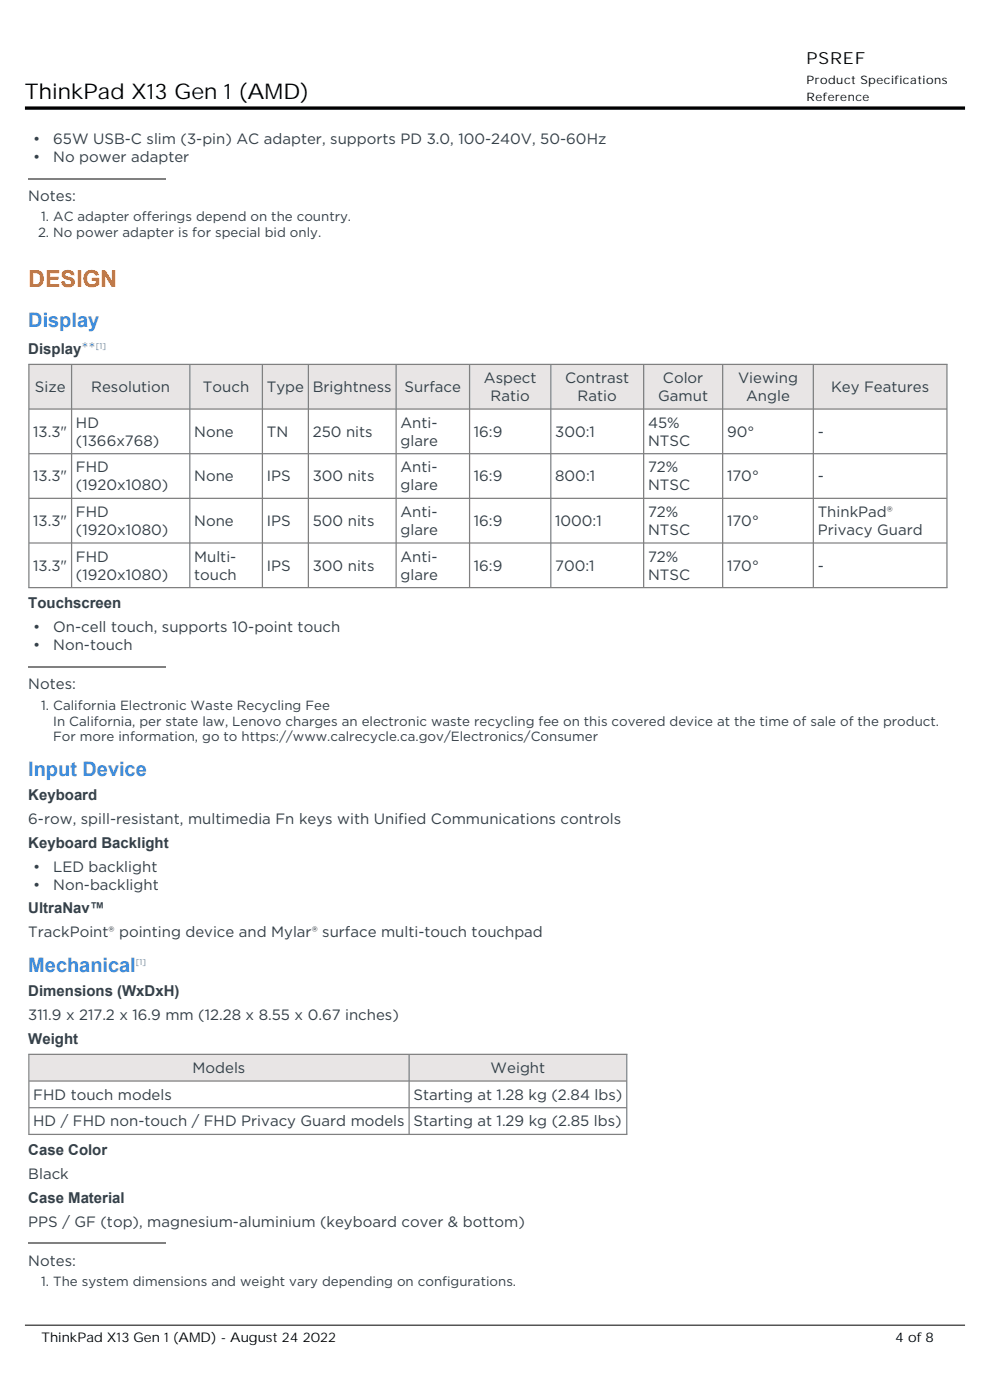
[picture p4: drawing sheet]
<svg xmlns="http://www.w3.org/2000/svg" width="210mm" height="297mm" viewBox="0 0 210 297" stroke-linecap="round" stroke-linejoin="round" font-family="sans-serif">
<defs><g id="words">
<text font-size="4.9" fill="#ff6a00" x="6" y="60.9">DESIGN</text>
<text font-size="4.6" x="5.3" y="21.1">ThinkPad X13 Gen 1 (AMD)</text>
<g font-size="4.2" fill="#3e8ddd">
<text x="6" y="69.3">Display</text>
<text x="6" y="164.5">Input Device</text>
<text x="6" y="206.2">Mechanical</text>
</g>
<text font-size="3.5" x="171.1" y="13.6">PSREF</text>
<g font-size="3.2" fill="#333f48">
<text x="7" y="30.6">•</text>
<text x="7" y="34.4">•</text>
<text x="11.3" y="30.6">65W USB-C slim (3-pin) AC adapter, supports PD 3.0, 100-240V, 50-60Hz</text>
<text x="11.3" y="34.4">No power adapter</text>
<text x="6" y="42.7">Notes:</text>
<text x="6" y="75">Display**</text>
<text x="7.4" y="83.2">Size</text>
<text x="19.4" y="83.2">Resolution</text>
<text x="43.1" y="83.2">Touch</text>
<text x="56.6" y="83.2">Type</text>
<text x="66.3" y="83.2">Brightness</text>
<text x="85.8" y="83.2">Surface</text>
<text x="102.6" y="81.3">Aspect</text>
<text x="119.9" y="81.3">Contrast</text>
<text x="140.6" y="81.3">Color</text>
<text x="156.5" y="81.3">Viewing</text>
<text x="176.3" y="83.2">Key Features</text>
<text x="104.1" y="85.1">Ratio</text>
<text x="122.5" y="85.1">Ratio</text>
<text x="139.6" y="85.1">Gamut</text>
<text x="158.3" y="85.1">Angle</text>
<text x="7.1" y="92.7">13.3&quot;</text>
<text x="16.1" y="90.7">HD</text>
<text x="16.1" y="94.6">(1366x768)</text>
<text x="41.2" y="92.7">None</text>
<text x="56.6" y="92.7">TN</text>
<text x="66.3" y="92.7">250 nits</text>
<text x="85" y="90.7">Anti-</text>
<text x="85" y="94.6">glare</text>
<text x="100.5" y="92.7">16:9</text>
<text x="117.8" y="92.7">300:1</text>
<text x="137.5" y="90.7">45%</text>
<text x="137.5" y="94.6">NTSC</text>
<text x="154.2" y="92.7">90°</text>
<text x="173.5" y="92.7">-</text>
<text x="16.1" y="100.2">FHD</text>
<text x="85" y="100.2">Anti-</text>
<text x="137.5" y="100.2">72%</text>
<text x="7.1" y="102.1">13.3&quot;</text>
<text x="16.1" y="104">(1920x1080)</text>
<text x="41.2" y="102.1">None</text>
<text x="56.6" y="102.1">IPS</text>
<text x="66.3" y="102.1">300 nits</text>
<text x="85" y="104">glare</text>
<text x="100.5" y="102.1">16:9</text>
<text x="117.8" y="102.1">800:1</text>
<text x="137.5" y="104">NTSC</text>
<text x="154.2" y="102.1">170°</text>
<text x="173.5" y="102.1">-</text>
<text x="7.1" y="111.6">13.3&quot;</text>
<text x="16.1" y="109.7">FHD</text>
<text x="16.1" y="113.5">(1920x1080)</text>
<text x="41.2" y="111.6">None</text>
<text x="56.6" y="111.6">IPS</text>
<text x="66.3" y="111.6">500 nits</text>
<text x="85" y="109.7">Anti-</text>
<text x="85" y="113.5">glare</text>
<text x="100.5" y="111.6">16:9</text>
<text x="117.8" y="111.6">1000:1</text>
<text x="137.5" y="109.7">72%</text>
<text x="137.5" y="113.5">NTSC</text>
<text x="154.2" y="111.6">170°</text>
<text x="173.5" y="109.7">ThinkPad®</text>
<text x="173.5" y="113.5">Privacy Guard</text>
<text x="16.1" y="119.2">FHD</text>
<text x="41.2" y="119.2">Multi-</text>
<text x="85" y="119.2">Anti-</text>
<text x="137.5" y="119.2">72%</text>
<text x="7.1" y="121.1">13.3&quot;</text>
<text x="16.1" y="123">(1920x1080)</text>
<text x="41.2" y="123">touch</text>
<text x="56.6" y="121.1">IPS</text>
<text x="66.3" y="121.1">300 nits</text>
<text x="85" y="123">glare</text>
<text x="100.5" y="121.1">16:9</text>
<text x="117.8" y="121.1">700:1</text>
<text x="137.5" y="123">NTSC</text>
<text x="154.2" y="121.1">170°</text>
<text x="173.5" y="121.1">-</text>
<text x="6" y="129">Touchscreen</text>
<text x="7" y="134.1">•</text>
<text x="7" y="138">•</text>
<text x="11.3" y="134.1">On-cell touch, supports 10-point touch</text>
<text x="11.3" y="138">Non-touch</text>
<text x="6" y="146.3">Notes:</text>
<text x="6" y="169.7">Keyboard</text>
<text x="6" y="174.8">6-row, spill-resistant, multimedia Fn keys with Unified Communications controls</text>
<text x="6" y="179.8">Keyboard Backlight</text>
<text x="7" y="184.9">•</text>
<text x="11.3" y="184.9">LED backlight</text>
<text x="7" y="188.8">•</text>
<text x="11.3" y="188.8">Non-backlight</text>
<text x="6" y="193.8">UltraNav™</text>
<text x="6" y="198.9">TrackPoint® pointing device and Mylar® surface multi-touch touchpad</text>
<text x="6" y="211.4">Dimensions (WxDxH)</text>
<text x="6" y="216.5">311.9 x 217.2 x 16.9 mm (12.28 x 8.55 x 0.67 inches)</text>
<text x="6" y="221.5">Weight</text>
<text x="40.9" y="227.6">Models</text>
<text x="104.1" y="227.6">Weight</text>
<text x="7.1" y="233.3">FHD touch models</text>
<text x="87.7" y="233.3">Starting at 1.28 kg (2.84 lbs)</text>
<text x="7.1" y="239">HD / FHD non-touch / FHD Privacy Guard models</text>
<text x="87.7" y="239">Starting at 1.29 kg (2.85 lbs)</text>
<text x="6" y="245">Case Color</text>
<text x="6" y="250.1">Black</text>
<text x="6" y="255.1">Case Material</text>
<text x="6" y="260.2">PPS / GF (top), magnesium-aluminium (keyboard cover &amp; bottom)</text>
<text x="6" y="268.5">Notes:</text>
</g>
<g font-size="2.8" fill="#333f48">
<text x="8.7" y="46.9">1. AC adapter offerings depend on the country.</text>
<text x="8.1" y="50.3">2. No power adapter is for special bid only.</text>
<text x="8.7" y="150.5">1. California Electronic Waste Recycling Fee</text>
<text x="11.3" y="153.9">In California, per state law, Lenovo charges an electronic waste recycling fee on this covered device at the time of sale of the product.</text>
<text x="11.3" y="157.3">For more information, go to https://www.calrecycle.ca.gov/Electronics/Consumer</text>
<text x="8.7" y="272.8">1. The system dimensions and weight vary depending on configurations.</text>
</g>
<g font-size="2.8">
<text x="8.8" y="284.7">ThinkPad X13 Gen 1 (AMD) - August 24 2022</text>
<text x="189.9" y="284.7">4 of 8</text>
</g>
<g font-size="2.5">
<text x="171.1" y="17.8">Product Specifications</text>
<text x="171.1" y="21.4">Reference</text>
</g>
<g font-size="1.8" fill="#3e8ddd">
<text x="20.3" y="74">[1]</text>
<text x="28.8" y="204.8">[1]</text>
</g>
</g></defs>
<path d="M6 37.9h29.2" fill="none" stroke="#808080" stroke-width=".26"/>
<g fill="#e8e5e5">
<path d="M6.3 77.4h8.8v9.2h-8.8z"/>
<path d="M15.3 77.4h24.8v9.2h-24.8z"/>
<path d="M40.4 77.4h15.1v9.2h-15.1z"/>
<path d="M55.8 77.4h9.5v9.2h-9.5z"/>
<path d="M65.5 77.4h18.4v9.2h-18.4z"/>
<path d="M84.2 77.4h15.3v9.2h-15.3z"/>
<path d="M99.7 77.4h17v9.2h-17z"/>
<path d="M117 77.4h19.4v9.2h-19.4z"/>
<path d="M136.7 77.4h16.5v9.2h-16.5z"/>
<path d="M153.4 77.4h19v9.2h-19z"/>
<path d="M172.7 77.4h28v9.2h-28z"/>
</g>
<g fill="none" stroke="#808080" stroke-width=".26">
<path d="M6 77.3h195M6.1 77.3v47.4M15.2 77.3v47.4M40.3 77.3v47.4M55.7 77.3v47.4M65.4 77.3v47.4M84 77.3v47.4M99.6 77.3v47.4M116.8 77.3v47.4M136.5 77.3v47.4M153.3 77.3v47.4M172.5 77.3v47.4"/>
<path d="M200.9 77.3v47.4M6.1 86.8h194.8M6.1 96.2h194.8M6.1 105.7h194.8M6.1 115.2h194.8M6 124.7h195M6 141.5h29.2"/>
</g>
<g fill="#e8e5e5">
<path d="M6.3 223.8h80.3v5.4h-80.3z"/>
<path d="M86.9 223.8h45.9v5.4h-45.9z"/>
</g>
<path d="M6 223.7h127.1M6.1 229.3h126.9M6.1 235h126.9M6.1 223.7v17M86.8 223.7v17M133 223.7v17M6 240.7h127.1M6 263.8h29.2" fill="none" stroke="#808080" stroke-width=".26"/>
<path d="M5.3 22.9h199.4" fill="none" stroke="#000" stroke-width=".71" stroke-linecap="butt"/>
<path d="M5.3 281.1h199.4" fill="none" stroke="#000" stroke-width=".21"/>
<use href="#words"/>
</svg>
